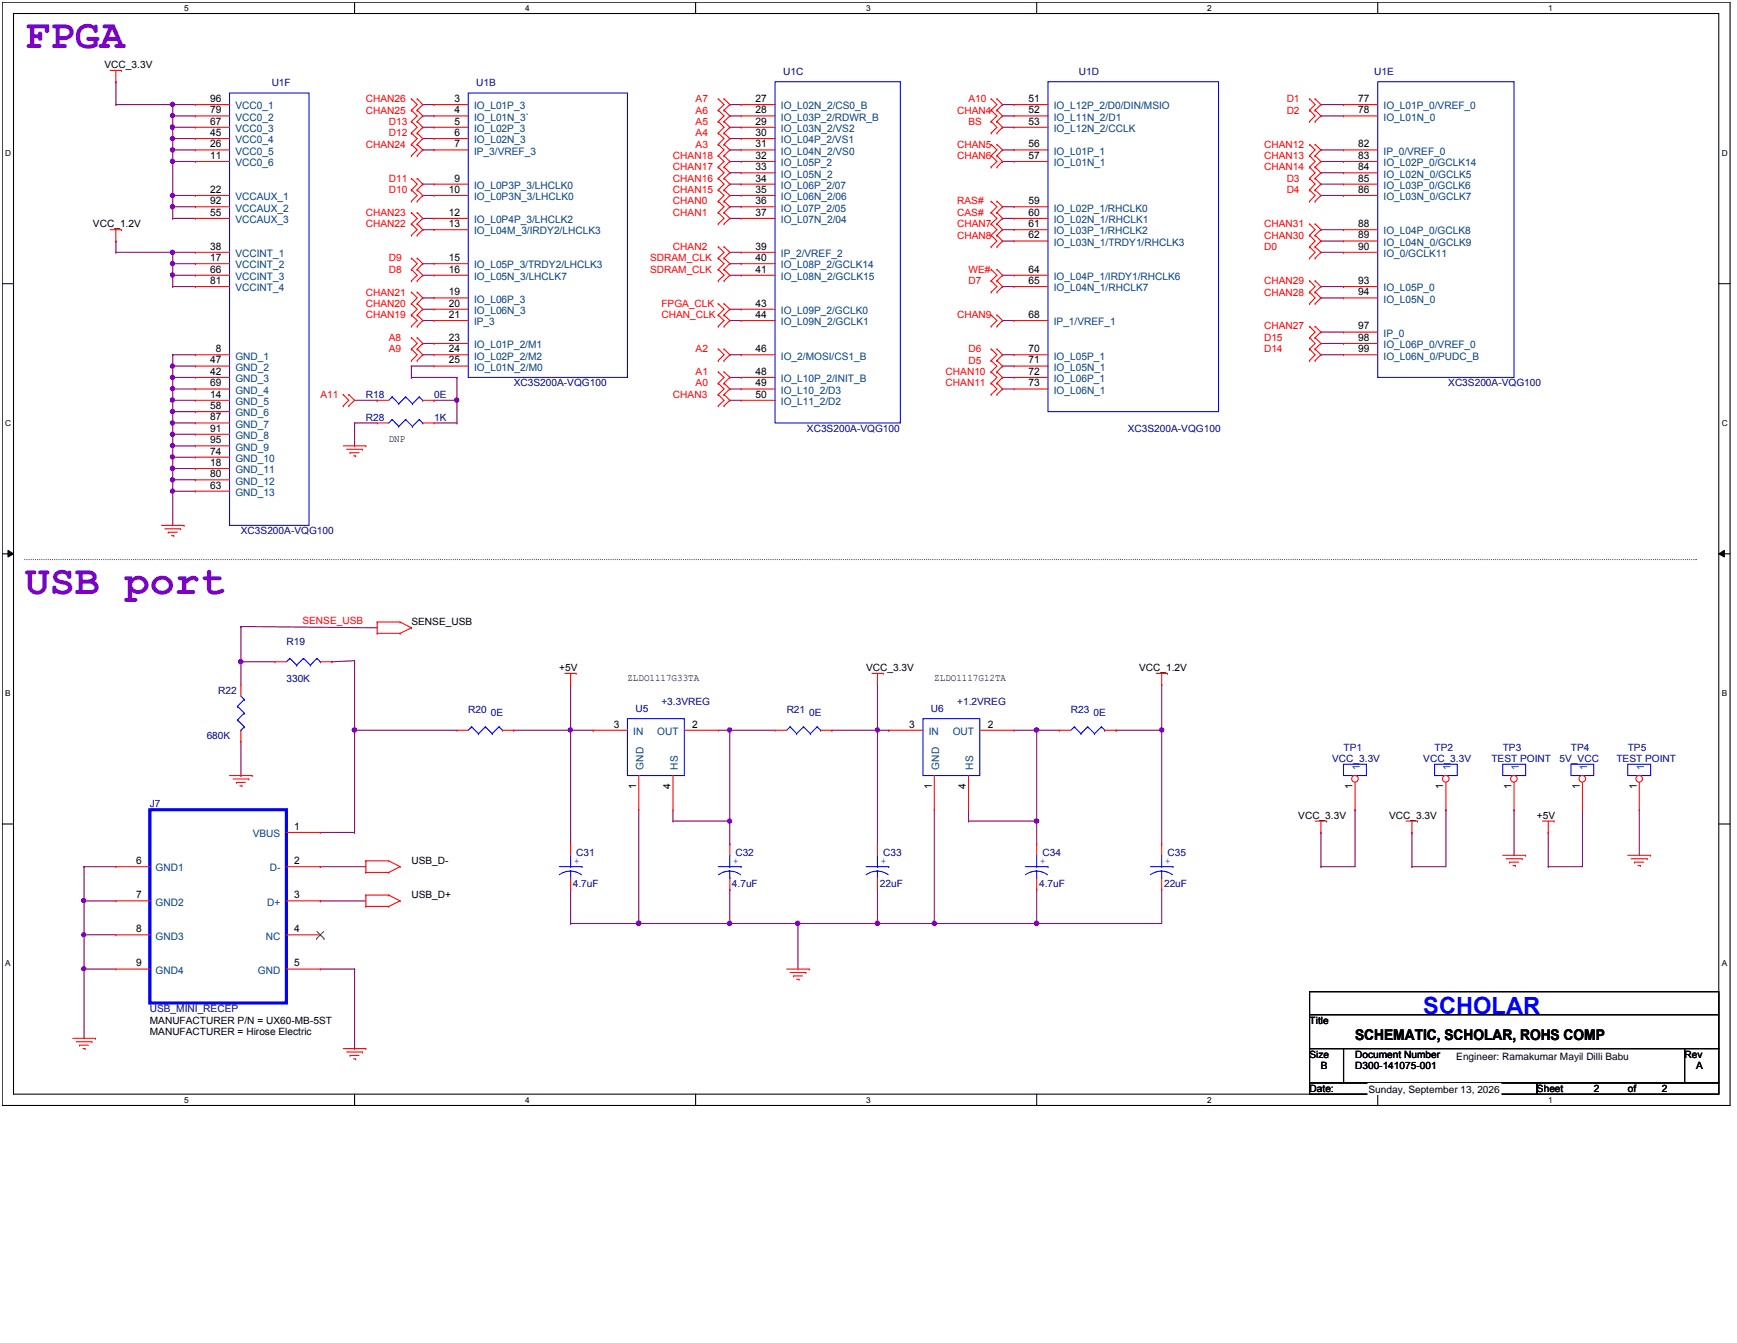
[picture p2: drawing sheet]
<svg xmlns="http://www.w3.org/2000/svg" width="279mm" height="216mm" viewBox="0 0 279 216" stroke-linecap="round" stroke-linejoin="round" font-family="sans-serif">
<defs><g id="words">
<g font-size="6.7" fill="#8000ff">
<text x="4" y="7.8">FPGA</text>
<text x="4" y="95.6">USB port</text>
</g>
<text font-size="3.8" fill="#00f" x="228.9" y="162.9">SCHOLAR</text>
<text font-size="2.4" x="218" y="167.1">SCHEMATIC, SCHOLAR, ROHS COMP</text>
<g font-size="1.7">
<text x="33.8" y="16.4">96</text>
<text x="73.1" y="16.4">3</text>
<text x="121.5" y="16.4">27</text>
<text x="165.4" y="16.4">51</text>
<text x="218.5" y="16.4">77</text>
<text x="33.8" y="18.2">79</text>
<text x="33.8" y="20">67</text>
<text x="33.8" y="21.9">45</text>
<text x="33.8" y="23.7">26</text>
<text x="73.1" y="18.2">4</text>
<text x="73.1" y="20">5</text>
<text x="73.1" y="21.9">6</text>
<text x="73.1" y="23.7">7</text>
<text x="121.5" y="18.2">28</text>
<text x="121.5" y="20">29</text>
<text x="121.5" y="21.9">30</text>
<text x="121.5" y="23.7">31</text>
<text x="165.4" y="18.2">52</text>
<text x="165.4" y="20">53</text>
<text x="165.4" y="23.7">56</text>
<text x="218.5" y="18.2">78</text>
<text x="218.5" y="23.7">82</text>
<text x="33.8" y="25.5">11</text>
<text x="73.1" y="29.2">9</text>
<text x="121.5" y="25.5">32</text>
<text x="121.5" y="27.4">33</text>
<text x="121.5" y="29.2">34</text>
<text x="165.4" y="25.5">57</text>
<text x="218.5" y="25.5">83</text>
<text x="218.5" y="27.4">84</text>
<text x="218.5" y="29.2">85</text>
<text x="33.8" y="31">22</text>
<text x="33.8" y="32.8">92</text>
<text x="33.8" y="34.7">55</text>
<text x="72.2" y="31">10</text>
<text x="72.2" y="34.7">12</text>
<text x="121.5" y="31">35</text>
<text x="121.5" y="32.8">36</text>
<text x="121.5" y="34.7">37</text>
<text x="165.4" y="32.8">59</text>
<text x="165.4" y="34.7">60</text>
<text x="218.5" y="31">86</text>
<text x="33.8" y="40.1">38</text>
<text x="33.8" y="42">17</text>
<text x="72.2" y="36.5">13</text>
<text x="72.2" y="42">15</text>
<text x="121.5" y="40.1">39</text>
<text x="121.5" y="42">40</text>
<text x="165.4" y="36.5">61</text>
<text x="165.4" y="38.3">62</text>
<text x="218.5" y="36.5">88</text>
<text x="218.5" y="38.3">89</text>
<text x="218.5" y="40.1">90</text>
<text x="33.8" y="43.8">66</text>
<text x="33.8" y="45.6">81</text>
<text x="72.2" y="43.8">16</text>
<text x="72.2" y="47.5">19</text>
<text x="121.5" y="43.8">41</text>
<text x="165.4" y="43.8">64</text>
<text x="165.4" y="45.6">65</text>
<text x="218.5" y="45.6">93</text>
<text x="218.5" y="47.5">94</text>
<text x="72.2" y="49.3">20</text>
<text x="72.2" y="51.1">21</text>
<text x="121.5" y="49.3">43</text>
<text x="121.5" y="51.1">44</text>
<text x="165.4" y="51.1">68</text>
<text x="218.5" y="53">97</text>
<text x="33.8" y="58.4">47</text>
<text x="34.7" y="56.6">8</text>
<text x="72.2" y="54.8">23</text>
<text x="72.2" y="56.6">24</text>
<text x="72.2" y="58.4">25</text>
<text x="121.5" y="56.6">46</text>
<text x="165.4" y="56.6">70</text>
<text x="165.4" y="58.4">71</text>
<text x="218.5" y="54.8">98</text>
<text x="218.5" y="56.6">99</text>
<text x="33.8" y="60.2">42</text>
<text x="33.8" y="62.1">69</text>
<text x="33.8" y="63.9">14</text>
<text x="33.8" y="65.8">58</text>
<text x="121.5" y="60.2">48</text>
<text x="121.5" y="62.1">49</text>
<text x="121.5" y="63.9">50</text>
<text x="165.4" y="60.2">72</text>
<text x="165.4" y="62.1">73</text>
<text x="33.8" y="67.6">87</text>
<text x="33.8" y="69.4">91</text>
<text x="33.8" y="71.3">95</text>
<text x="33.8" y="73.1">74</text>
<text x="33.8" y="74.9">18</text>
<text x="33.8" y="76.7">80</text>
<text x="33.8" y="78.5">63</text>
<text x="98.7" y="117">3</text>
<text x="111.3" y="117">2</text>
<text x="146.3" y="117">3</text>
<text x="158.9" y="117">2</text>
<text x="102.3" y="126.8" transform="rotate(-90 102.3 126.8)">1</text>
<text x="107.8" y="126.8" transform="rotate(-90 107.8 126.8)">4</text>
<text x="149.9" y="126.8" transform="rotate(-90 149.9 126.8)">1</text>
<text x="155.4" y="126.8" transform="rotate(-90 155.4 126.8)">4</text>
<text x="217.5" y="126.8" transform="rotate(-90 217.5 126.8)">1</text>
<text x="232.2" y="126.8" transform="rotate(-90 232.2 126.8)">1</text>
<text x="243.1" y="126.8" transform="rotate(-90 243.1 126.8)">1</text>
<text x="254.1" y="126.8" transform="rotate(-90 254.1 126.8)">1</text>
<text x="263.3" y="126.8" transform="rotate(-90 263.3 126.8)">1</text>
<text x="47.3" y="133.4">1</text>
<text x="21.9" y="138.9">6</text>
<text x="47.3" y="138.9">2</text>
<text x="21.9" y="144.4">7</text>
<text x="21.9" y="149.9">8</text>
<text x="47.3" y="144.4">3</text>
<text x="47.3" y="149.9">4</text>
<text x="21.9" y="155.4">9</text>
<text x="47.3" y="155.4">5</text>
</g>
<g font-size="1.7" fill="#004080">
<text x="37.9" y="17.6">VCC0_1</text>
<text x="76.3" y="17.6">IO_L01P_3</text>
<text x="125.6" y="17.6">IO_L02N_2/CS0_B</text>
<text x="169.5" y="17.6">IO_L12P_2/D0/DIN/MSIO</text>
<text x="222.5" y="17.6">IO_L01P_0/VREF_0</text>
<text x="37.9" y="19.4">VCC0_2</text>
<text x="37.9" y="21.2">VCC0_3</text>
<text x="37.9" y="23">VCC0_4</text>
<text x="76.3" y="19.4">IO_L01N_3`</text>
<text x="76.3" y="21.2">IO_L02P_3</text>
<text x="76.3" y="23">IO_L02N_3</text>
<text x="125.6" y="19.4">IO_L03P_2/RDWR_B</text>
<text x="125.6" y="21.2">IO_L03N_2/VS2</text>
<text x="125.6" y="23">IO_L04P_2/VS1</text>
<text x="169.5" y="19.4">IO_L11N_2/D1</text>
<text x="169.5" y="21.2">IO_L12N_2/CCLK</text>
<text x="222.5" y="19.4">IO_L01N_0</text>
<text x="37.9" y="24.9">VCC0_5</text>
<text x="37.9" y="26.7">VCC0_6</text>
<text x="76.3" y="24.9">IP_3/VREF_3</text>
<text x="125.6" y="24.9">IO_L04N_2/VS0</text>
<text x="125.6" y="26.7">IO_L05P_2</text>
<text x="125.6" y="28.5">IO_L05N_2</text>
<text x="169.5" y="24.9">IO_L01P_1</text>
<text x="169.5" y="26.7">IO_L01N_1</text>
<text x="222.5" y="24.9">IP_0/VREF_0</text>
<text x="222.5" y="26.7">IO_L02P_0/GCLK14</text>
<text x="222.5" y="28.5">IO_L02N_0/GCLK5</text>
<text x="37.9" y="32.2">VCCAUX_1</text>
<text x="37.9" y="34">VCCAUX_2</text>
<text x="37.9" y="35.9">VCCAUX_3</text>
<text x="76.3" y="30.4">IO_L0P3P_3/LHCLK0</text>
<text x="76.3" y="32.2">IO_L0P3N_3/LHCLK0</text>
<text x="76.3" y="35.9">IO_L0P4P_3/LHCLK2</text>
<text x="125.6" y="30.4">IO_L06P_2/07</text>
<text x="125.6" y="32.2">IO_L06N_2/06</text>
<text x="125.6" y="34">IO_L07P_2/05</text>
<text x="125.6" y="35.9">IO_L07N_2/04</text>
<text x="169.5" y="34">IO_L02P_1/RHCLK0</text>
<text x="169.5" y="35.9">IO_L02N_1/RHCLK1</text>
<text x="222.5" y="30.4">IO_L03P_0/GCLK6</text>
<text x="222.5" y="32.2">IO_L03N_0/GCLK7</text>
<text x="37.9" y="41.3">VCCINT_1</text>
<text x="76.3" y="37.7">IO_L04M_3/IRDY2/LHCLK3</text>
<text x="125.6" y="41.3">IP_2/VREF_2</text>
<text x="169.5" y="37.7">IO_L03P_1/RHCLK2</text>
<text x="169.5" y="39.5">IO_L03N_1/TRDY1/RHCLK3</text>
<text x="222.5" y="37.7">IO_L04P_0/GCLK8</text>
<text x="222.5" y="39.5">IO_L04N_0/GCLK9</text>
<text x="222.5" y="41.3">IO_0/GCLK11</text>
<text x="37.9" y="43.1">VCCINT_2</text>
<text x="37.9" y="45">VCCINT_3</text>
<text x="37.9" y="46.8">VCCINT_4</text>
<text x="76.3" y="43.1">IO_L05P_3/TRDY2/LHCLK3</text>
<text x="76.3" y="45">IO_L05N_3/LHCLK7</text>
<text x="125.6" y="43.1">IO_L08P_2/GCLK14</text>
<text x="125.6" y="45">IO_L08N_2/GCLK15</text>
<text x="169.5" y="45">IO_L04P_1/IRDY1/RHCLK6</text>
<text x="169.5" y="46.8">IO_L04N_1/RHCLK7</text>
<text x="222.5" y="46.8">IO_L05P_0</text>
<text x="76.3" y="48.7">IO_L06P_3</text>
<text x="76.3" y="50.5">IO_L06N_3</text>
<text x="76.3" y="52.3">IP_3</text>
<text x="125.6" y="50.5">IO_L09P_2/GCLK0</text>
<text x="125.6" y="52.3">IO_L09N_2/GCLK1</text>
<text x="169.5" y="52.3">IP_1/VREF_1</text>
<text x="222.5" y="48.7">IO_L05N_0</text>
<text x="37.9" y="57.8">GND_1</text>
<text x="37.9" y="59.6">GND_2</text>
<text x="76.3" y="56">IO_L01P_2/M1</text>
<text x="76.3" y="57.8">IO_L02P_2/M2</text>
<text x="76.3" y="59.6">IO_L01N_2/M0</text>
<text x="125.6" y="57.8">IO_2/MOSI/CS1_B</text>
<text x="169.5" y="57.8">IO_L05P_1</text>
<text x="169.5" y="59.6">IO_L05N_1</text>
<text x="222.5" y="54.2">IP_0</text>
<text x="222.5" y="56">IO_L06P_0/VREF_0</text>
<text x="222.5" y="57.8">IO_L06N_0/PUDC_B</text>
<text x="37.9" y="61.4">GND_3</text>
<text x="37.9" y="63.3">GND_4</text>
<text x="37.9" y="65.1">GND_5</text>
<text x="125.6" y="61.4">IO_L10P_2/INIT_B</text>
<text x="125.6" y="63.3">IO_L10_2/D3</text>
<text x="125.6" y="65.1">IO_L11_2/D2</text>
<text x="169.5" y="61.4">IO_L06P_1</text>
<text x="169.5" y="63.3">IO_L06N_1</text>
<text x="37.9" y="66.9">GND_6</text>
<text x="37.9" y="68.8">GND_7</text>
<text x="37.9" y="70.6">GND_8</text>
<text x="37.9" y="72.4">GND_9</text>
<text x="37.9" y="74.3">GND_10</text>
<text x="37.9" y="76.1">GND_11</text>
<text x="37.9" y="77.9">GND_12</text>
<text x="37.9" y="79.7">GND_13</text>
<text x="101.9" y="118.2">IN</text>
<text x="105.7" y="118.2">OUT</text>
<text x="149.4" y="118.2">IN</text>
<text x="153.2" y="118.2">OUT</text>
<text x="103.5" y="123.7" transform="rotate(-90 103.5 123.7)">GND</text>
<text x="109" y="123.7" transform="rotate(-90 109 123.7)">HS</text>
<text x="151" y="123.7" transform="rotate(-90 151 123.7)">GND</text>
<text x="156.6" y="123.7" transform="rotate(-90 156.6 123.7)">HS</text>
<text x="218.7" y="123.7" transform="rotate(-90 218.7 123.7)">1</text>
<text x="233.3" y="123.7" transform="rotate(-90 233.3 123.7)">1</text>
<text x="244.3" y="123.7" transform="rotate(-90 244.3 123.7)">1</text>
<text x="255.3" y="123.7" transform="rotate(-90 255.3 123.7)">1</text>
<text x="264.4" y="123.7" transform="rotate(-90 264.4 123.7)">1</text>
<text x="40.7" y="134.6">VBUS</text>
<text x="25" y="140.1">GND1</text>
<text x="43.4" y="140.1">D-</text>
<text x="25" y="145.6">GND2</text>
<text x="43" y="145.6">D+</text>
<text x="25" y="151">GND3</text>
<text x="42.8" y="151">NC</text>
<text x="25" y="156.6">GND4</text>
<text x="41.5" y="156.6">GND</text>
</g>
<g font-size="1.6">
<text x="16.8" y="10.9">VCC_3.3V</text>
<text x="15" y="36.5">VCC_1.2V</text>
<text x="62.5" y="71.1">DNP</text>
<text x="66.2" y="100.5">SENSE_USB</text>
<text x="90" y="107.8">+5V</text>
<text x="139.3" y="107.8">VCC_3.3V</text>
<text x="183.2" y="107.8">VCC_1.2V</text>
<text x="100.9" y="109.5">ZLDO1117G33TA</text>
<text x="150.3" y="109.5">ZLDO1117G12TA</text>
<text x="208.8" y="131.6">VCC_3.3V</text>
<text x="223.4" y="131.6">VCC_3.3V</text>
<text x="247.2" y="131.6">+5V</text>
<text x="66.2" y="138.9">USB_D-</text>
<text x="66.2" y="144.4">USB_D+</text>
<text x="24.1" y="164.6">MANUFACTURER P/N = UX60-MB-5ST</text>
<text x="24.1" y="166.4">MANUFACTURER = Hirose Electric</text>
<text x="210.6" y="164.6">Title</text>
<text x="210.6" y="170">Size</text>
<text x="212.5" y="171.8">B</text>
<text x="218" y="170">Document Number</text>
<text x="218" y="171.8">D300-141075-001</text>
<text x="234.2" y="170.4">Engineer: Ramakumar Mayil Dilli Babu</text>
<text x="271" y="170">Rev</text>
<text x="272.8" y="171.8">A</text>
<text x="210.6" y="175.5">Date:</text>
<text x="220.1" y="175.8">Sunday, September 13, 2026</text>
<text x="247.2" y="175.5">Sheet</text>
<text x="256.4" y="175.5">2</text>
<text x="261.8" y="175.5">of</text>
<text x="267.3" y="175.5">2</text>
</g>
<g font-size="1.6" fill="#000080">
<text x="43.7" y="13.9">U1F</text>
<text x="76.6" y="13.9">U1B</text>
<text x="126" y="12">U1C</text>
<text x="173.5" y="12">U1D</text>
<text x="221.1" y="12">U1E</text>
<text x="58.9" y="64">R18</text>
<text x="69.8" y="64">0E</text>
<text x="82.6" y="62.1">XC3S200A-VQG100</text>
<text x="233" y="62.1">XC3S200A-VQG100</text>
<text x="58.9" y="67.6">R28</text>
<text x="69.8" y="67.6">1K</text>
<text x="129.8" y="69.4">XC3S200A-VQG100</text>
<text x="181.4" y="69.4">XC3S200A-VQG100</text>
<text x="38.7" y="85.9">XC3S200A-VQG100</text>
<text x="46.1" y="103.6">R19</text>
<text x="35.1" y="111.5">R22</text>
<text x="46.1" y="109.7">330K</text>
<text x="106.4" y="113.3">+3.3VREG</text>
<text x="154" y="113.3">+1.2VREG</text>
<text x="33.2" y="118.8">680K</text>
<text x="75.3" y="114.6">R20</text>
<text x="79" y="115.2">0E</text>
<text x="102.2" y="114.4">U5</text>
<text x="126.5" y="114.6">R21</text>
<text x="130.2" y="115.2">0E</text>
<text x="149.7" y="114.4">U6</text>
<text x="172.3" y="114.6">R23</text>
<text x="175.9" y="115.2">0E</text>
<text x="214.3" y="122.5">VCC_3.3V</text>
<text x="216.1" y="120.7">TP1</text>
<text x="228.9" y="122.5">VCC_3.3V</text>
<text x="230.8" y="120.7">TP2</text>
<text x="239.9" y="122.5">TEST POINT</text>
<text x="241.7" y="120.7">TP3</text>
<text x="250.9" y="122.5">5V_VCC</text>
<text x="252.7" y="120.7">TP4</text>
<text x="260" y="122.5">TEST POINT</text>
<text x="261.8" y="120.7">TP5</text>
<text x="24.1" y="129.8">J7</text>
<text x="92.7" y="137.7">C31</text>
<text x="118.3" y="137.7">C32</text>
<text x="142.1" y="137.7">C33</text>
<text x="167.7" y="137.7">C34</text>
<text x="187.8" y="137.7">C35</text>
<text x="92.1" y="142.6">4.7uF</text>
<text x="117.7" y="142.6">4.7uF</text>
<text x="141.5" y="142.6">22uF</text>
<text x="167.1" y="142.6">4.7uF</text>
<text x="187.2" y="142.6">22uF</text>
<text x="24.1" y="162.7">USB_MINI_RECEP</text>
</g>
<g font-size="1.6" fill="#f00">
<text x="58.9" y="16.4">CHAN26</text>
<text x="111.9" y="16.4">A7</text>
<text x="155.8" y="16.4">A10</text>
<text x="207" y="16.4">D1</text>
<text x="58.9" y="18.3">CHAN25</text>
<text x="58.9" y="23.7">CHAN24</text>
<text x="62.5" y="20.1">D13</text>
<text x="62.5" y="21.9">D12</text>
<text x="111.9" y="18.3">A6</text>
<text x="111.9" y="20.1">A5</text>
<text x="111.9" y="21.9">A4</text>
<text x="111.9" y="23.7">A3</text>
<text x="154" y="18.3">CHAN4</text>
<text x="154" y="23.7">CHAN5</text>
<text x="155.8" y="20.1">BS</text>
<text x="203.3" y="23.7">CHAN12</text>
<text x="207" y="18.3">D2</text>
<text x="62.5" y="29.2">D11</text>
<text x="108.3" y="25.5">CHAN18</text>
<text x="108.3" y="29.2">CHAN16</text>
<text x="108.3" y="27.4">CHAN17</text>
<text x="154" y="25.5">CHAN6</text>
<text x="203.3" y="25.5">CHAN13</text>
<text x="203.3" y="27.4">CHAN14</text>
<text x="207" y="29.2">D3</text>
<text x="58.9" y="34.7">CHAN23</text>
<text x="62.5" y="31">D10</text>
<text x="108.3" y="31">CHAN15</text>
<text x="108.3" y="32.9">CHAN0</text>
<text x="108.3" y="34.7">CHAN1</text>
<text x="154" y="32.9">RAS#</text>
<text x="154" y="34.7">CAS#</text>
<text x="207" y="31">D4</text>
<text x="58.9" y="36.5">CHAN22</text>
<text x="108.3" y="40.2">CHAN2</text>
<text x="154" y="36.5">CHAN7</text>
<text x="154" y="38.4">CHAN8</text>
<text x="203.3" y="38.4">CHAN30</text>
<text x="203.3" y="36.5">CHAN31</text>
<text x="203.3" y="40.2">D0</text>
<text x="58.9" y="47.5">CHAN21</text>
<text x="62.5" y="42">D9</text>
<text x="62.5" y="43.8">D8</text>
<text x="104.6" y="43.8">SDRAM_CLK</text>
<text x="104.6" y="42">SDRAM_CLK</text>
<text x="155.8" y="43.8">WE#</text>
<text x="155.8" y="45.7">D7</text>
<text x="203.3" y="45.7">CHAN29</text>
<text x="203.3" y="47.5">CHAN28</text>
<text x="58.9" y="49.3">CHAN20</text>
<text x="58.9" y="51.1">CHAN19</text>
<text x="106.4" y="49.3">FPGA_CLK</text>
<text x="106.4" y="51.1">CHAN_CLK</text>
<text x="154" y="51.1">CHAN9</text>
<text x="203.3" y="53">CHAN27</text>
<text x="62.5" y="54.8">A8</text>
<text x="62.5" y="56.7">A9</text>
<text x="111.9" y="56.7">A2</text>
<text x="155.8" y="56.7">D6</text>
<text x="155.8" y="58.5">D5</text>
<text x="203.3" y="54.8">D15</text>
<text x="203.3" y="56.7">D14</text>
<text x="51.5" y="64">A11</text>
<text x="108.3" y="64">CHAN3</text>
<text x="111.9" y="60.3">A1</text>
<text x="111.9" y="62.1">A0</text>
<text x="152.1" y="60.3">CHAN10</text>
<text x="152.1" y="62.1">CHAN11</text>
<text x="48.7" y="100.3">SENSE_USB</text>
</g>
<g font-size="1.6" fill="#00f">
<text x="92.3" y="138.9">+</text>
<text x="117.9" y="138.9">+</text>
<text x="141.7" y="138.9">+</text>
<text x="167.3" y="138.9">+</text>
<text x="187.4" y="138.9">+</text>
</g>
<g font-size="1.3">
<text x="29.6" y="1.7">5</text>
<text x="84.5" y="1.7">4</text>
<text x="139.3" y="1.7">3</text>
<text x="194.2" y="1.7">2</text>
<text x="249" y="1.7">1</text>
<text x=".8" y="25.1">D</text>
<text x="276.9" y="25.1">D</text>
<text x=".8" y="68.5">C</text>
<text x="276.9" y="68.5">C</text>
<text x=".8" y="111.9">B</text>
<text x="276.9" y="111.9">B</text>
<text x=".8" y="155.4">A</text>
<text x="276.9" y="155.4">A</text>
<text x="29.6" y="177.3">5</text>
<text x="84.5" y="177.3">4</text>
<text x="139.3" y="177.3">3</text>
<text x="194.2" y="177.3">2</text>
<text x="249" y="177.3">1</text>
</g>
</g></defs>
<path d="M.4 .4h277.9v177.3h-277.9zM2.2 2.2h274.3v173.7h-274.3z" fill="none" stroke="#000" stroke-width=".17"/>
<g fill="#fff">
<path d="M29.6 .6h.7v1.4h-.7z"/>
<path d="M29.6 176.1h.7v1.5h-.7z"/>
</g>
<path d="M57 .4v1.8M57 175.9v1.8" fill="none" stroke="#000" stroke-width=".17"/>
<g fill="#fff">
<path d="M84.5 .6h.7v1.4h-.7z"/>
<path d="M84.5 176.1h.7v1.5h-.7z"/>
</g>
<path d="M111.9 .4v1.8M111.9 175.9v1.8" fill="none" stroke="#000" stroke-width=".17"/>
<g fill="#fff">
<path d="M139.3 .6h.7v1.4h-.7z"/>
<path d="M139.3 176.1h.7v1.5h-.7z"/>
</g>
<path d="M166.8 .4v1.8M166.8 175.9v1.8" fill="none" stroke="#000" stroke-width=".17"/>
<g fill="#fff">
<path d="M194.2 .6h.7v1.4h-.7z"/>
<path d="M194.2 176.1h.7v1.5h-.7z"/>
</g>
<path d="M221.6 .4v1.8M221.6 175.9v1.8" fill="none" stroke="#000" stroke-width=".17"/>
<g fill="#fff">
<path d="M249 .6h.8v1.4h-.8z"/>
<path d="M249 176.1h.8v1.5h-.8z"/>
<path d="M.8 23.9h.9v1.5h-.9z"/>
<path d="M276.9 23.9h1v1.5h-1z"/>
<path d="M.8 67.3h.9v1.5h-.9z"/>
<path d="M276.9 67.3h1v1.5h-1z"/>
</g>
<path d="M.4 45.6h1.8M276.5 45.6h1.8" fill="none" stroke="#000" stroke-width=".17"/>
<g fill="#fff">
<path d="M.8 110.7h.9v1.5h-.9z"/>
<path d="M276.9 110.7h.9v1.5h-.9z"/>
</g>
<path d="M.4 89h1.8M276.5 89h1.8" fill="none" stroke="#000" stroke-width=".17"/>
<path d="M1.3 88.5l.9 .5-.9 .5zM276.5 89l.9-.5v1z" fill="#000"/>
<path d="M1.3 88.5l.9 .5-.9 .5zM276.5 89l.9-.5v1z" fill="none" stroke="#000" stroke-width=".16"/>
<g fill="#fff">
<path d="M.8 154.2h.9v1.5h-.9z"/>
<path d="M276.9 154.2h.9v1.5h-.9z"/>
</g>
<path d="M.4 132.5h1.8M276.5 132.5h1.8" fill="none" stroke="#000" stroke-width=".17"/>
<path d="M4 90h268.8M272.8 90h.1" fill="none" stroke="#000" stroke-width=".17" stroke-dasharray="0 .3"/>
<path d="M27.8 57h.1M27.8 58.9h.1M27.8 57h3.6M27.8 58.9h3.6M27.8 79h.1M27.8 79v5.5" fill="none" stroke="#800040" stroke-width=".17"/>
<circle cx="27.7" cy="58.8" r=".34" fill="#f0f"/>
<circle cx="27.7" cy="58.8" r=".34" fill="none" stroke="#f0f" stroke-width=".17"/>
<g fill="none" stroke="#800040" stroke-width=".17">
<path d="M27.8 60.7h.1M27.8 62.5h.1M27.8 64.4h.1M27.8 66.2h.1M27.8 68h.1M27.8 69.8h.1M27.8 71.7h.1M27.8 73.5h.1M27.8 75.3h.1M27.8 77.1h.1M27.8 60.7h3.6M27.8 62.5h3.6"/>
<path d="M27.8 64.4h3.6M27.8 66.2h3.6M27.8 68h3.6M27.8 69.8h3.6M27.8 71.7h3.6M27.8 73.5h3.6M27.8 75.3h3.6M27.8 77.1h3.6"/>
</g>
<circle cx="27.7" cy="77.1" r=".34" fill="#f0f"/>
<circle cx="27.7" cy="77.1" r=".34" fill="none" stroke="#f0f" stroke-width=".17"/>
<path d="M27.8 16.8h.1M27.8 16.8h3.6M27.8 79h.1M27.8 79h3.6" fill="none" stroke="#800040" stroke-width=".17"/>
<circle cx="27.7" cy="16.8" r=".34" fill="#f0f"/>
<circle cx="27.7" cy="16.8" r=".34" fill="none" stroke="#f0f" stroke-width=".17"/>
<path d="M27.8 20.5h.1M27.8 22.3h.1M27.8 26h.1M27.8 20.5h3.6M27.8 22.3h3.6M27.8 26h3.6" fill="none" stroke="#800040" stroke-width=".17"/>
<circle cx="27.7" cy="25.9" r=".34" fill="#f0f"/>
<circle cx="27.7" cy="25.9" r=".34" fill="none" stroke="#f0f" stroke-width=".17"/>
<path d="M27.8 18.6h.1M27.8 18.6h3.6M27.8 24.1h.1M27.8 24.1h3.6M27.8 77.1h.1M27.8 77.1v1.9" fill="none" stroke="#800040" stroke-width=".17"/>
<circle cx="27.7" cy="79" r=".34" fill="#f0f"/>
<circle cx="27.7" cy="79" r=".34" fill="none" stroke="#f0f" stroke-width=".17"/>
<path d="M27.8 71.7h.1M27.8 71.7v1.8" fill="none" stroke="#800040" stroke-width=".17"/>
<circle cx="27.7" cy="71.6" r=".34" fill="#f0f"/>
<circle cx="27.7" cy="71.6" r=".34" fill="none" stroke="#f0f" stroke-width=".17"/>
<path d="M18.6 13.1h.1M18.6 13.1v3.7M27.8 16.8h.1M27.8 18.6h.1M27.8 16.8v3.7" fill="none" stroke="#800040" stroke-width=".17"/>
<circle cx="27.7" cy="18.6" r=".34" fill="#f0f"/>
<circle cx="27.7" cy="18.6" r=".34" fill="none" stroke="#f0f" stroke-width=".17"/>
<path d="M27.8 20.5h.1M27.8 20.5v1.8" fill="none" stroke="#800040" stroke-width=".17"/>
<circle cx="27.7" cy="20.4" r=".35" fill="#f0f"/>
<circle cx="27.7" cy="20.4" r=".35" fill="none" stroke="#f0f" stroke-width=".17"/>
<path d="M27.8 22.3h.1M27.8 22.3v1.8" fill="none" stroke="#800040" stroke-width=".17"/>
<circle cx="27.7" cy="22.3" r=".34" fill="#f0f"/>
<circle cx="27.7" cy="22.3" r=".34" fill="none" stroke="#f0f" stroke-width=".17"/>
<path d="M27.8 24.1h.1M27.8 24.1v1.9" fill="none" stroke="#800040" stroke-width=".17"/>
<circle cx="27.7" cy="24.1" r=".34" fill="#f0f"/>
<circle cx="27.7" cy="24.1" r=".34" fill="none" stroke="#f0f" stroke-width=".17"/>
<path d="M27.8 58.9h.1M27.8 57h.1M27.8 57v5.5M27.8 60.7h.1" fill="none" stroke="#800040" stroke-width=".17"/>
<circle cx="27.7" cy="60.7" r=".34" fill="#f0f"/>
<circle cx="27.7" cy="60.7" r=".34" fill="none" stroke="#f0f" stroke-width=".17"/>
<path d="M27.8 62.5h.1M27.8 62.5v1.9" fill="none" stroke="#800040" stroke-width=".17"/>
<circle cx="27.7" cy="62.5" r=".34" fill="#f0f"/>
<circle cx="27.7" cy="62.5" r=".34" fill="none" stroke="#f0f" stroke-width=".17"/>
<path d="M27.8 64.4h.1M27.8 64.4v1.8" fill="none" stroke="#800040" stroke-width=".17"/>
<circle cx="27.7" cy="64.3" r=".34" fill="#f0f"/>
<circle cx="27.7" cy="64.3" r=".34" fill="none" stroke="#f0f" stroke-width=".17"/>
<path d="M27.8 66.2h.1M27.8 66.2v1.8" fill="none" stroke="#800040" stroke-width=".17"/>
<circle cx="27.7" cy="66.1" r=".35" fill="#f0f"/>
<circle cx="27.7" cy="66.1" r=".35" fill="none" stroke="#f0f" stroke-width=".17"/>
<path d="M27.8 68h.1M27.8 68v1.8" fill="none" stroke="#800040" stroke-width=".17"/>
<circle cx="27.7" cy="68" r=".34" fill="#f0f"/>
<circle cx="27.7" cy="68" r=".34" fill="none" stroke="#f0f" stroke-width=".17"/>
<path d="M27.8 69.8h.1M27.8 69.8v1.9" fill="none" stroke="#800040" stroke-width=".17"/>
<circle cx="27.7" cy="69.8" r=".34" fill="#f0f"/>
<circle cx="27.7" cy="69.8" r=".34" fill="none" stroke="#f0f" stroke-width=".17"/>
<path d="M27.8 73.5h.1M27.8 73.5v1.8" fill="none" stroke="#800040" stroke-width=".17"/>
<circle cx="27.7" cy="73.5" r=".34" fill="#f0f"/>
<circle cx="27.7" cy="73.5" r=".34" fill="none" stroke="#f0f" stroke-width=".17"/>
<path d="M27.8 75.3h.1M27.8 75.3v1.8" fill="none" stroke="#800040" stroke-width=".17"/>
<circle cx="27.7" cy="75.3" r=".35" fill="#f0f"/>
<circle cx="27.7" cy="75.3" r=".35" fill="none" stroke="#f0f" stroke-width=".17"/>
<path d="M27.8 35.1h.1M27.8 33.2h.1M27.8 31.4h.1M27.8 26h.1M27.8 35.1h3.6M27.8 26v5.4M27.8 33.2v1.9M27.8 31.4h3.6M27.8 33.2h3.6" fill="none" stroke="#800040" stroke-width=".17"/>
<circle cx="27.7" cy="33.2" r=".34" fill="#f0f"/>
<circle cx="27.7" cy="33.2" r=".34" fill="none" stroke="#f0f" stroke-width=".17"/>
<path d="M27.8 42.4h.1M27.8 42.4h3.6M27.8 42.4v1.8" fill="none" stroke="#800040" stroke-width=".17"/>
<circle cx="27.7" cy="42.4" r=".34" fill="#f0f"/>
<circle cx="27.7" cy="42.4" r=".34" fill="none" stroke="#f0f" stroke-width=".17"/>
<path d="M27.8 44.2h.1M27.8 44.2h3.6M27.8 44.2v1.9" fill="none" stroke="#800040" stroke-width=".17"/>
<circle cx="27.7" cy="44.2" r=".34" fill="#f0f"/>
<circle cx="27.7" cy="44.2" r=".34" fill="none" stroke="#f0f" stroke-width=".17"/>
<path d="M27.8 46.1h.1M27.8 40.6h.1M27.8 46.1h3.6M27.8 40.6v1.8" fill="none" stroke="#800040" stroke-width=".17"/>
<circle cx="27.7" cy="40.6" r=".34" fill="#f0f"/>
<circle cx="27.7" cy="40.6" r=".34" fill="none" stroke="#f0f" stroke-width=".17"/>
<g fill="none" stroke="#800040" stroke-width=".17">
<path d="M68 18.6h.1M68 16.8h.1M68 18.6h1.8M68 16.8h1.8M161.2 16.8h.1M161.2 18.6h.1M161.2 18.6h1.9M161.2 16.8h1.9M18.6 38.7h.1M18.6 38.7v1.9M27.8 31.4h.1M27.8 31.4v1.8"/>
<path d="M68 36.9h.1M68 35.1h.1M68 31.4h.1M68 29.6h.1M68 24.1h.1M68 22.3h.1M68 20.5h.1M68 36.9h1.8M68 35.1h1.8M68 31.4h1.8M68 29.6h1.8M68 24.1h1.8"/>
<path d="M68 22.3h1.8M68 20.5h1.8M161.2 38.7h.1M161.2 36.9h.1M161.2 35.1h.1M161.2 33.2h.1M161.2 20.5h.1M161.2 24.1h.1M161.2 26h.1M161.2 36.9h1.9M161.2 35.1h1.9M161.2 24.1h1.9"/>
<path d="M161.2 20.5h1.9M161.2 38.7h1.9M161.2 33.2h1.9M161.2 26h1.9M27.8 40.6h.1M27.8 40.6h3.6M68 57h.1M68 55.2h.1M68 51.5h.1M68 49.7h.1M68 47.9h.1M68 44.2h.1"/>
<path d="M68 42.4h.1M68 57h1.8M68 55.2h1.8M68 51.5h1.8M68 49.7h1.8M68 47.9h1.8M68 44.2h1.8M68 42.4h1.8M161.2 57h.1M161.2 58.9h.1M161.2 51.5h.1M161.2 46.1h.1"/>
<path d="M161.2 44.2h.1M161.2 57h1.9M161.2 51.5h1.9M161.2 44.2h1.9M161.2 58.9h1.9M161.2 46.1h1.9M161.2 60.7h.1M161.2 62.5h.1M161.2 60.7h1.9M161.2 62.5h1.9"/>
</g>
<circle cx="27.7" cy="31.4" r=".34" fill="#f0f"/>
<circle cx="27.7" cy="31.4" r=".34" fill="none" stroke="#f0f" stroke-width=".17"/>
<g fill="none" stroke="#800040" stroke-width=".17">
<path d="M18.6 16.8h.1M18.6 16.8h9.2M117.4 18.6h.1M117.4 16.8h.1M117.4 18.6h1.8M117.4 16.8h1.8M212.5 16.8h.1M212.5 18.6h.1M212.5 18.6h3.6M212.5 16.8h3.6M117.4 35.1h.1M117.4 33.2h.1"/>
<path d="M117.4 31.4h.1M117.4 29.6h.1M117.4 27.8h.1M117.4 26h.1M117.4 24.1h.1M117.4 22.3h.1M117.4 20.5h.1M117.4 35.1h1.8M117.4 33.2h1.8M117.4 31.4h1.8M117.4 29.6h1.8M117.4 27.8h1.8"/>
<path d="M117.4 26h1.8M117.4 24.1h1.8M117.4 22.3h1.8M117.4 20.5h1.8M212.5 29.6h.1M212.5 27.8h.1M212.5 31.4h.1M212.5 26h.1M212.5 24.1h.1M212.5 38.7h.1M212.5 36.9h.1M212.5 31.4h3.6"/>
<path d="M212.5 29.6h3.6M212.5 27.8h3.6M212.5 26h3.6M212.5 24.1h3.6M212.5 38.7h3.6M212.5 36.9h3.6M18.6 40.6h.1M18.6 40.6h9.2M117.4 57h.1M117.4 51.5h.1M117.4 49.7h.1M117.4 40.6h.1"/>
<path d="M117.4 44.2h.1M117.4 42.4h.1M117.4 57h1.8M117.4 51.5h1.8M117.4 49.7h1.8M117.4 40.6h1.8M117.4 44.2h1.8M117.4 42.4h1.8M212.5 40.6h.1M212.5 47.9h.1M212.5 46.1h.1M212.5 57h.1"/>
<path d="M212.5 55.2h.1M212.5 53.4h.1M212.5 57h3.6M212.5 40.6h3.6M212.5 47.9h3.6M212.5 46.1h3.6M212.5 55.2h3.6M212.5 53.4h3.6M117.4 64.4h.1M117.4 62.5h.1M117.4 60.7h.1M117.4 64.4h1.8"/>
<path d="M117.4 62.5h1.8M117.4 60.7h1.8M38.7 106.4h.1M38.7 106.4v3.7M38.7 106.4h5.5"/>
</g>
<circle cx="38.7" cy="106.4" r=".36" fill="#f0f"/>
<circle cx="38.7" cy="106.4" r=".36" fill="none" stroke="#f0f" stroke-width=".17"/>
<g fill="none" stroke="#800040" stroke-width=".17">
<path d="M38.7 100.7h.1M38.7 100.7l22 .2M38.7 119.2v5.5M53.4 106.4h.1M57 106.2h.1M57 106.2l-3.6 .2M57 106.2v11.2M91.8 117.4h.1M91.8 117.4v18.3M38.7 124.7h.1M51.5 139.3h.1M51.5 139.3h7.4"/>
<path d="M51.5 144.8h.1M51.5 155.8h5.5M51.5 144.8h7.4M57 155.8h.1M57 155.8v12.8M57 168.6h.1"/>
</g>
<circle cx="91.7" cy="117.3" r=".34" fill="#f0f"/>
<circle cx="91.7" cy="117.3" r=".34" fill="none" stroke="#f0f" stroke-width=".17"/>
<path d="M91.8 117.4h3.6M95.4 117.4h.1M115.5 117.4h1.9M117.4 117.4h.1M117.4 117.4v14.6M117.4 132h.1" fill="none" stroke="#800040" stroke-width=".17"/>
<circle cx="117.3" cy="117.3" r=".34" fill="#f0f"/>
<circle cx="117.3" cy="117.3" r=".34" fill="none" stroke="#f0f" stroke-width=".17"/>
<circle cx="117.3" cy="132" r=".34" fill="#f0f"/>
<circle cx="117.3" cy="132" r=".34" fill="none" stroke="#f0f" stroke-width=".17"/>
<path d="M163.1 117.4h3.7M166.8 117.4h.1" fill="none" stroke="#800040" stroke-width=".17"/>
<circle cx="166.7" cy="117.3" r=".36" fill="#f0f"/>
<circle cx="166.7" cy="117.3" r=".36" fill="none" stroke="#f0f" stroke-width=".17"/>
<path d="M141.1 117.4h.1M141.1 117.4v18.3" fill="none" stroke="#800040" stroke-width=".17"/>
<circle cx="141.1" cy="117.3" r=".34" fill="#f0f"/>
<circle cx="141.1" cy="117.3" r=".34" fill="none" stroke="#f0f" stroke-width=".17"/>
<path d="M141.1 117.4h1.9M143 117.4h.1M166.8 132h.1M166.8 132v3.7" fill="none" stroke="#800040" stroke-width=".17"/>
<circle cx="166.7" cy="132" r=".36" fill="#f0f"/>
<circle cx="166.7" cy="132" r=".36" fill="none" stroke="#f0f" stroke-width=".17"/>
<path d="M186.9 117.4h.1M186.9 117.4v18.3" fill="none" stroke="#800040" stroke-width=".17"/>
<circle cx="186.9" cy="117.3" r=".34" fill="#f0f"/>
<circle cx="186.9" cy="117.3" r=".34" fill="none" stroke="#f0f" stroke-width=".17"/>
<path d="M102.7 130.2v18.3M91.8 143h.1M91.8 148.5h.1M91.8 143v5.5M91.8 148.5h10.9M102.7 148.5h.1M117.4 143h.1M117.4 143v5.5" fill="none" stroke="#800040" stroke-width=".17"/>
<circle cx="102.7" cy="148.4" r=".37" fill="#f0f"/>
<circle cx="102.7" cy="148.4" r=".37" fill="none" stroke="#f0f" stroke-width=".17"/>
<path d="M108.3 132h.1M108.3 130.2v1.8M108.3 132h9.1M117.4 132h.1M117.4 135.7h.1M117.4 132v3.7M141.1 143h.1M141.1 143v5.5M150.3 148.5h.1M150.3 148.5h16.5" fill="none" stroke="#800040" stroke-width=".17"/>
<circle cx="166.7" cy="148.4" r=".37" fill="#f0f"/>
<circle cx="166.7" cy="148.4" r=".37" fill="none" stroke="#f0f" stroke-width=".17"/>
<circle cx="150.3" cy="148.4" r=".35" fill="#f0f"/>
<circle cx="150.3" cy="148.4" r=".35" fill="none" stroke="#f0f" stroke-width=".17"/>
<g fill="none" stroke="#800040" stroke-width=".17">
<path d="M166.8 117.4h.1M166.8 117.4v14.6M150.3 130.2v18.3M155.8 132h.1M155.8 130.2v1.8M155.8 132h11M166.8 132h.1M141.1 148.5h.1M141.1 148.5h9.2M150.3 148.5h.1M166.8 143h.1M166.8 148.5h.1"/>
<path d="M166.8 143v5.5M186.9 143h.1M186.9 143v5.5h-20.1"/>
</g>
<circle cx="141.1" cy="148.4" r=".35" fill="#f0f"/>
<circle cx="141.1" cy="148.4" r=".35" fill="none" stroke="#f0f" stroke-width=".17"/>
<path d="M102.7 148.5h.1M102.7 148.5h14.7M128.4 148.5h.1M128.4 148.5h12.7" fill="none" stroke="#800040" stroke-width=".17"/>
<circle cx="117.3" cy="148.4" r=".35" fill="#f0f"/>
<circle cx="117.3" cy="148.4" r=".35" fill="none" stroke="#f0f" stroke-width=".17"/>
<path d="M128.4 155.8h.1M128.4 148.5v7.3" fill="none" stroke="#800040" stroke-width=".17"/>
<circle cx="128.3" cy="148.4" r=".35" fill="#f0f"/>
<circle cx="128.3" cy="148.4" r=".35" fill="none" stroke="#f0f" stroke-width=".17"/>
<g fill="none" stroke="#800040" stroke-width=".17">
<path d="M38.7 100.7h.1M38.7 100.7v5.7M57 117.4h.1M57 117.4h16.5M82.6 117.4h.1M82.6 117.4h9.2M117.4 117.4h.1M117.4 117.4h7.3M133.8 117.4h.1M133.8 117.4h7.3M166.8 117.4h.1M166.8 117.4h3.6"/>
<path d="M179.5 117.4h.1M179.5 117.4h7.4M13.5 139.3h.1M13.5 139.3h5.1M13.5 139.3v5.5M13.5 144.8h.1M13.5 155.8h.1M13.5 155.8v11.1M13.5 144.8h5.1M117.4 148.5h.1M117.4 148.5h11"/>
</g>
<circle cx="13.5" cy="155.7" r=".34" fill="#f0f"/>
<circle cx="13.5" cy="155.7" r=".34" fill="none" stroke="#f0f" stroke-width=".17"/>
<path d="M13.5 144.8h.1M13.5 144.8v5.5" fill="none" stroke="#800040" stroke-width=".17"/>
<circle cx="13.5" cy="144.8" r=".34" fill="#f0f"/>
<circle cx="13.5" cy="144.8" r=".34" fill="none" stroke="#f0f" stroke-width=".17"/>
<path d="M13.5 150.3h.1M13.5 155.8h.1M13.5 150.3h5.1M13.5 155.8h5.1M13.5 150.3v5.5" fill="none" stroke="#800040" stroke-width=".17"/>
<circle cx="13.5" cy="150.3" r=".34" fill="#f0f"/>
<circle cx="13.5" cy="150.3" r=".34" fill="none" stroke="#f0f" stroke-width=".17"/>
<path d="M57 117.4h.1M57 117.4v16.4M51.5 133.8h5.5M57 133.8h.1" fill="none" stroke="#800040" stroke-width=".17"/>
<circle cx="57" cy="117.3" r=".36" fill="#f0f"/>
<circle cx="57" cy="117.3" r=".36" fill="none" stroke="#f0f" stroke-width=".17"/>
<g fill="none" stroke="#800040" stroke-width=".17">
<path d="M66.2 58.9h.1M66.2 58.9h3.6M66.2 58.9v1.8M57 64.4h3.7M60.7 64.4h.1M66.2 60.7h.1M66.2 60.7h7.3M69.8 64.4h.1M73.5 60.7h.1M73.5 60.7v3.7h-3.7M186.9 110.1h.1M186.9 110.1v7.3"/>
<path d="M212.5 139.3h.1M212.5 133.8h.1M212.5 133.8v5.5M218 130.2h.1M218 130.2v9.1h-5.5M227.1 139.3h.1M227.1 133.8h.1M227.1 133.8v5.5M232.6 130.2h.1M232.6 130.2v9.1h-5.5M243.5 130.2h.1M243.5 130.2v7.3"/>
<path d="M249 139.3h.1M249 133.8h.1M249 133.8v5.5M254.5 130.2h.1M254.5 130.2v9.1h-5.5M263.7 130.2h.1M263.7 130.2v7.3"/>
</g>
<circle cx="73.5" cy="64.3" r=".34" fill="#f0f"/>
<circle cx="73.5" cy="64.3" r=".34" fill="none" stroke="#f0f" stroke-width=".17"/>
<path d="M57 68h.1M57 71.7h.1M57 68h3.7M57 68v3.7M69.8 68h3.7M73.5 68h.1M73.5 64.4h.1M73.5 64.4v3.6M91.8 117.4h.1M91.8 110.1v7.3M141.1 117.4h.1M141.1 110.1v7.3" fill="none" stroke="#800040" stroke-width=".17"/>
<g fill="none" stroke="#f00" stroke-width=".17">
<path d="M17.7 11.3h1.8M18.6 13.1h.1M18.6 11.3v1.8M19.5 11.3h.1M66.2 17.7h.1M66.2 15.9h.1M66.2 19.5h.1M66.2 15.9l.9 .9-.9 .9M66.2 17.7l.9 .9-.9 .9M66.2 19.5l.9 1-.9 .9M67.1 15.9h.1M67.1 17.7h.1"/>
<path d="M67.1 19.5h.1M67.1 15.9l.9 .9-.9 .9M67.1 17.7l.9 .9-.9 .9M67.1 19.5l.9 1-.9 .9M115.5 17.7h.1M115.5 15.9h.1M115.5 19.5h.1M115.5 15.9l1 .9-1 .9M115.5 17.7l1 .9-1 .9M115.5 19.5l1 1-1 .9M116.5 15.9h.1M116.5 17.7h.1"/>
<path d="M116.5 19.5h.1M116.5 15.9l.9 .9-.9 .9M116.5 17.7l.9 .9-.9 .9M116.5 19.5l.9 1-.9 .9M159.4 17.7h.1M159.4 15.9h.1M159.4 19.5h.1M159.4 15.9l1 .9-1 .9M159.4 17.7l1 .9-1 .9M159.4 19.5l1 1-1 .9M160.4 15.9h.1M160.4 17.7h.1"/>
<path d="M160.4 19.5h.1M160.4 15.9l.8 .9-.8 .9M160.4 17.7l.8 .9-.8 .9M160.4 19.5l.8 1-.8 .9M210.6 17.7h.1M210.6 15.9h.1M210.6 19.5h.1M210.6 15.9l.9 .9-.9 .9M210.6 17.7l.9 .9-.9 .9M211.5 15.9h.1M211.5 17.7h.1M211.5 19.5h.1"/>
<path d="M211.5 15.9l1 .9-1 .9M211.5 17.7l1 .9-1 .9M17.7 36.9h1.8M18.6 38.7h.1M18.6 36.9v1.8M19.5 36.9h.1M66.2 21.4h.1M66.2 23.2h.1M66.2 25h.1M66.2 30.5h.1M66.2 28.7h.1M66.2 32.4h.1"/>
<path d="M66.2 36h.1M66.2 34.2h.1M66.2 37.8h.1M66.2 21.4l.9 .9-.9 .9M66.2 23.2l.9 .9-.9 .9M66.2 28.7l.9 .9-.9 .9M66.2 30.5l.9 .9-.9 1M66.2 34.2l.9 .9-.9 .9M66.2 36l.9 .9-.9 .9M67.1 21.4h.1M67.1 23.2h.1M67.1 25h.1"/>
<path d="M67.1 28.7h.1M67.1 30.5h.1M67.1 32.4h.1M67.1 34.2h.1M67.1 36h.1M67.1 37.8h.1M67.1 21.4l.9 .9-.9 .9M67.1 23.2l.9 .9-.9 .9M67.1 28.7l.9 .9-.9 .9M67.1 30.5l.9 .9-.9 1M67.1 34.2l.9 .9-.9 .9M67.1 36l.9 .9-.9 .9"/>
<path d="M115.5 21.4h.1M115.5 23.2h.1M115.5 25h.1M115.5 26.9h.1M115.5 32.4h.1M115.5 30.5h.1M115.5 28.7h.1M115.5 39.7h.1M115.5 34.2h.1M115.5 36h.1M115.5 21.4l1 .9-1 .9M115.5 23.2l1 .9-1 .9"/>
<path d="M115.5 25l1 1-1 .9M115.5 30.5l1 .9-1 1M115.5 28.7l1 .9-1 .9M115.5 26.9l1 .9-1 .9M115.5 39.7l1 .9-1 .9M115.5 32.4l1 .8-1 1M115.5 34.2l1 .9-1 .9M116.5 21.4h.1M116.5 23.2h.1M116.5 25h.1M116.5 26.9h.1M116.5 30.5h.1"/>
<path d="M116.5 32.4h.1M116.5 28.7h.1M116.5 39.7h.1M116.5 34.2h.1M116.5 36h.1M116.5 21.4l.9 .9-.9 .9M116.5 23.2l.9 .9-.9 .9M116.5 25l.9 1-.9 .9M116.5 30.5l.9 .9-.9 1M116.5 28.7l.9 .9-.9 .9M116.5 26.9l.9 .9-.9 .9M116.5 39.7l.9 .9-.9 .9"/>
<path d="M116.5 32.4l.9 .8-.9 1M116.5 34.2l.9 .9-.9 .9M159.4 21.4h.1M159.4 25h.1M159.4 23.2h.1M159.4 26.9h.1M159.4 34.2h.1M159.4 32.4h.1M159.4 36h.1M159.4 37.8h.1M159.4 39.7h.1M159.4 23.2l1 .9-1 .9"/>
<path d="M159.4 25l1 1-1 .9M159.4 32.4l1 .8-1 1M159.4 34.2l1 .9-1 .9M159.4 36l1 .9-1 .9M159.4 37.8l1 .9-1 1M160.4 21.4h.1M160.4 23.2h.1M160.4 25h.1M160.4 26.9h.1M160.4 32.4h.1M160.4 34.2h.1M160.4 36h.1"/>
<path d="M160.4 37.8h.1M160.4 39.7h.1M160.4 23.2l.8 .9-.8 .9M160.4 25l.8 1-.8 .9M160.4 32.4l.8 .8-.8 1M160.4 34.2l.8 .9-.8 .9M160.4 36l.8 .9-.8 .9M160.4 37.8l.8 .9-.8 1M210.6 26.9h.1M210.6 25h.1M210.6 30.5h.1M210.6 28.7h.1"/>
<path d="M210.6 23.2h.1M210.6 39.7h.1M210.6 37.8h.1M210.6 32.4h.1M210.6 36h.1M210.6 25l.9 1-.9 .9M210.6 28.7l.9 .9-.9 .9M210.6 26.9l.9 .9-.9 .9M210.6 23.2l.9 .9-.9 .9M210.6 37.8l.9 .9-.9 1M210.6 30.5l.9 .9-.9 1M210.6 36l.9 .9-.9 .9"/>
<path d="M210.6 39.7l.9 .9-.9 .9M211.5 25h.1M211.5 26.9h.1M211.5 28.7h.1M211.5 30.5h.1M211.5 23.2h.1M211.5 37.8h.1M211.5 39.7h.1M211.5 32.4h.1M211.5 36h.1M211.5 25l1 1-1 .9M211.5 28.7l1 .9-1 .9"/>
<path d="M211.5 26.9l1 .9-1 .9M211.5 23.2l1 .9-1 .9M211.5 37.8l1 .9-1 1M211.5 30.5l1 .9-1 1M211.5 36l1 .9-1 .9M211.5 39.7l1 .9-1 .9M66.2 43.3h.1M66.2 41.5h.1M66.2 45.1h.1M66.2 48.8h.1M66.2 47h.1M66.2 50.6h.1"/>
<path d="M66.2 52.5h.1M66.2 56.1h.1M66.2 54.3h.1M66.2 58h.1M66.2 41.5l.9 .9-.9 .9M66.2 43.3l.9 .9-.9 .9M66.2 47l.9 .9-.9 .9M66.2 48.8l.9 .9-.9 .9M66.2 50.6l.9 .9-.9 1M66.2 54.3l.9 .9-.9 .9M66.2 56.1l.9 .9-.9 1M67.1 41.5h.1"/>
<path d="M67.1 43.3h.1M67.1 45.1h.1M67.1 47h.1M67.1 48.8h.1M67.1 50.6h.1M67.1 52.5h.1M67.1 54.3h.1M67.1 56.1h.1M67.1 58h.1M67.1 41.5l.9 .9-.9 .9M67.1 43.3l.9 .9-.9 .9M67.1 47l.9 .9-.9 .9"/>
<path d="M67.1 48.8l.9 .9-.9 .9M67.1 50.6l.9 .9-.9 1M67.1 54.3l.9 .9-.9 .9M67.1 56.1l.9 .9-.9 1M115.5 45.1h.1M115.5 43.3h.1M115.5 41.5h.1M115.5 50.6h.1M115.5 48.8h.1M115.5 52.5h.1M115.5 58h.1M115.5 56.1h.1"/>
<path d="M115.5 59.8h.1M115.5 43.3l1 .9-1 .9M115.5 41.5l1 .9-1 .9M115.5 48.8l1 .9-1 .9M115.5 50.6l1 .9-1 1M115.5 56.1l1 .9-1 1M115.5 59.8l1 .9-1 .9M116.5 43.3h.1M116.5 45.1h.1M116.5 41.5h.1M116.5 48.8h.1M116.5 50.6h.1"/>
<path d="M116.5 52.5h.1M116.5 56.1h.1M116.5 58h.1M116.5 59.8h.1M116.5 43.3l.9 .9-.9 .9M116.5 41.5l.9 .9-.9 .9M116.5 48.8l.9 .9-.9 .9M116.5 50.6l.9 .9-.9 1M116.5 56.1l.9 .9-.9 1M116.5 59.8l.9 .9-.9 .9M159.4 45.1h.1M159.4 43.3h.1"/>
<path d="M159.4 47h.1M159.4 52.5h.1M159.4 50.6h.1M159.4 58h.1M159.4 56.1h.1M159.4 59.8h.1M159.4 43.3l1 .9-1 .9M159.4 45.1l1 1-1 .9M159.4 50.6l1 .9-1 1M159.4 56.1l1 .9-1 1M159.4 58l1 .9-1 .9M159.4 59.8l1 .9-1 .9"/>
<path d="M160.4 43.3h.1M160.4 45.1h.1M160.4 47h.1M160.4 50.6h.1M160.4 52.5h.1M160.4 56.1h.1M160.4 58h.1M160.4 59.8h.1M160.4 43.3l.8 .9-.8 .9M160.4 45.1l.8 1-.8 .9M160.4 50.6l.8 .9-.8 1M160.4 56.1l.8 .9-.8 1"/>
<path d="M160.4 58l.8 .9-.8 .9M160.4 59.8l.8 .9-.8 .9M210.6 47h.1M210.6 45.1h.1M210.6 48.8h.1M210.6 41.5h.1M210.6 56.1h.1M210.6 54.3h.1M210.6 52.5h.1M210.6 58h.1M210.6 45.1l.9 1-.9 .9M210.6 47l.9 .9-.9 .9"/>
<path d="M210.6 54.3l.9 .9-.9 .9M210.6 52.5l.9 .9-.9 .9M210.6 56.1l.9 .9-.9 1M211.5 45.1h.1M211.5 47h.1M211.5 48.8h.1M211.5 41.5h.1M211.5 54.3h.1M211.5 56.1h.1M211.5 52.5h.1M211.5 58h.1M211.5 45.1l1 1-1 .9"/>
<path d="M211.5 47l1 .9-1 .9M211.5 54.3l1 .9-1 .9M211.5 52.5l1 .9-1 .9M211.5 56.1l1 .9-1 1M55.2 65.2h.1M55.2 63.4h.1M55.2 71.7h3.7M55.2 63.4l.9 1-.9 .8M55.8 72.2h2.5M56.1 63.4h.1M56.1 65.2h.1M56.1 63.4l.9 1-.9 .8"/>
<path d="M56.3 72.8h.1M56.3 72.8h1.5M56.9 73.3h.3M57.2 73.3h.1M58.3 72.2h.1M58.9 71.7h.1M115.5 61.6h.1M115.5 63.4h.1M115.5 65.2h.1M115.5 61.6l1 .9-1 .9M115.5 63.4l1 1-1 .8M116.5 61.6h.1"/>
<path d="M116.5 63.4h.1M116.5 65.2h.1M116.5 61.6l.9 .9-.9 .9M116.5 63.4l.9 1-.9 .8M159.4 61.6h.1M159.4 63.4h.1M159.4 61.6l1 .9-1 .9M160.4 61.6h.1M160.4 63.4h.1M160.4 61.6l.8 .9-.8 .9M26 84.5h3.6M26.5 85h2.6"/>
<path d="M27.1 85.6h.1M27.1 85.6h1.4M27.6 86.1h.4M28 86.1h.1M29.1 85h.1M29.6 84.5h.1M60.7 100h.1M60.7 100h3.7M60.7 100v1.8M64.4 100h.1M64.4 100l1.8 .9M60.7 101.8h.1"/>
<path d="M60.7 101.8h3.7M64.4 101.8h.1M66.2 100.9h.1M66.2 100.9l-1.8 .9M90.9 108.3h1.8M91.8 110.1h.1M91.8 108.3v1.8M92.7 108.3h.1M140.3 108.3h1.8M141.1 110.1h.1M141.1 108.3v1.8M142.1 108.3h.1"/>
<path d="M186 108.3h1.8M186.9 110.1h.1M186.9 108.3v1.8M187.8 108.3h.1M36.9 124.7h3.7M37.5 125.2h2.5M38 125.8h.1M38 125.8h1.5M38.6 126.3h.3M38.9 126.3h.1M40 125.2h.1M40.6 124.7h.1"/>
<path d="M58.9 138.4h.1M58.9 138.4h3.6M58.9 138.4v1.9M62.5 138.4h.1M62.5 138.4l1.9 .9M64.4 139.3h.1M64.4 139.3l-1.9 1M211.5 132h1.9M212.5 133.8h.1M212.5 132v1.8M213.4 132h.1M226.2 132h1.8"/>
<path d="M227.1 133.8h.1M227.1 132v1.8M228 132h.1M241.7 137.5h3.7M242.3 138.1h2.6M242.8 138.6h.1M242.8 138.6h1.5M243.4 139.2h.3M243.7 139.2h.1M244.9 138.1h.1M245.4 137.5h.1M248.1 132h1.9"/>
<path d="M249 133.8h.1M249 132v1.8M250 132h.1M261.8 137.5h3.7M262.4 138.1h2.6M262.9 138.6h.1M262.9 138.6h1.5M263.5 139.2h.4M263.9 139.2h.1M265 138.1h.1M265.5 137.5h.1M58.9 140.3h.1"/>
<path d="M58.9 143.9h.1M58.9 145.7h.1M58.9 143.9v1.8M58.9 140.3h3.6M58.9 143.9h3.6M58.9 145.7h3.6M62.5 140.3h.1M62.5 143.9h.1M62.5 145.7h.1M62.5 143.9l1.9 .9M64.4 144.8h.1M64.4 144.8l-1.9 .9"/>
<path d="M126.5 155.8h3.7M127.1 156.3h2.5M127.6 156.9h.1M127.6 156.9h1.5M128.1 157.4h.4M128.5 157.4h.1M129.6 156.3h.1M130.2 155.8h.1M11.7 166.9h3.6M12.2 167.5h2.6M12.8 168h.1M12.8 168h1.4"/>
<path d="M13.3 168.6h.4M13.7 168.6h.1M14.8 167.5h.1M15.3 166.9h.1M55.2 168.6h3.7M55.8 169.1h2.5M56.3 169.7h.1M56.3 169.7h1.5M56.9 170.2h.3M57.2 170.2h.1M58.3 169.1h.1M58.9 168.6h.1"/>
</g>
<path d="M210.6 159.4h65.9v3.7h-65.9zM210.6 163.1h65.9v5.5h-65.9zM210.6 168.6h5.5v5.5h-5.5zM210.6 174.1h36.6v1.8h-36.6zM216.1 168.6h54.9v5.5h-54.9zM247.2 174.1h29.3v1.8h-29.3zM271 168.6h5.5v5.5h-5.5z" fill="none" stroke="#000" stroke-width=".17"/>
<path d="M252.7 122.9h3.7v1.8h-3.7z" fill="none" stroke="#00f" stroke-width=".17"/>
<circle cx="254.5" cy="125.2" r=".54" fill="#fff"/>
<g fill="none" stroke="#f00" stroke-width=".17">
<path d="M254.5 130.2h.1M254.5 125.8v4.4"/>
<circle cx="254.5" cy="125.2" r=".54"/>
</g>
<path d="M216.1 122.9h3.7v1.8h-3.7z" fill="none" stroke="#00f" stroke-width=".17"/>
<circle cx="217.9" cy="125.2" r=".54" fill="#fff"/>
<g fill="none" stroke="#f00" stroke-width=".17">
<path d="M117.4 135.7h.1M117.4 135.7v1.8M218 130.2h.1M218 125.8v4.4M117.4 143h.1M117.4 141.1v1.9"/>
<circle cx="217.9" cy="125.2" r=".54"/>
</g>
<path d="M115.5 139.3h3.7M117.4 139.3h.1M117.4 137.5v1.8M119.2 139.3h.1M230.8 122.9h3.6v1.8h-3.6zM117.4 141.1h.1M117.4 140l.7 .1 1 .5M117.4 140l-.8 .1-1 .5M117.4 140v1.1" fill="none" stroke="#00f" stroke-width=".17"/>
<circle cx="232.5" cy="125.2" r=".54" fill="#fff"/>
<g fill="none" stroke="#f00" stroke-width=".17">
<path d="M69.8 16.8h.1M69.8 18.6h.1M69.8 16.8h5.5M69.8 18.6h5.5M163.1 16.8h.1M163.1 18.6h.1M163.1 16.8h5.5M163.1 18.6h5.5M69.8 20.5h.1M69.8 22.3h.1M69.8 24.1h.1M69.8 29.6h.1"/>
<path d="M69.8 31.4h.1M69.8 35.1h.1M69.8 36.9h.1M69.8 20.5h5.5M69.8 22.3h5.5M69.8 24.1h5.5M69.8 29.6h5.5M69.8 31.4h5.5M69.8 35.1h5.5M69.8 36.9h5.5M163.1 20.5h.1M163.1 24.1h.1"/>
<path d="M163.1 26h.1M163.1 33.2h.1M163.1 35.1h.1M163.1 36.9h.1M163.1 38.7h.1M163.1 20.5h5.5M163.1 24.1h5.5M163.1 35.1h5.5M163.1 36.9h5.5M163.1 26h5.5M163.1 33.2h5.5M163.1 38.7h5.5"/>
<path d="M69.8 42.4h.1M69.8 44.2h.1M69.8 47.9h.1M69.8 49.7h.1M69.8 51.5h.1M69.8 55.2h.1M69.8 57h.1M69.8 58.9h.1M69.8 42.4h5.5M69.8 44.2h5.5M69.8 47.9h5.5M69.8 49.7h5.5"/>
<path d="M69.8 51.5h5.5M69.8 55.2h5.5M69.8 57h5.5M69.8 58.9h5.5M163.1 44.2h.1M163.1 46.1h.1M163.1 51.5h.1M163.1 57h.1M163.1 58.9h.1M163.1 44.2h5.5M163.1 51.5h5.5M163.1 57h5.5"/>
<path d="M163.1 58.9h5.5M163.1 46.1h5.5M163.1 60.7h.1M163.1 62.5h.1M163.1 60.7h5.5M163.1 62.5h5.5M141.1 135.7h.1M141.1 135.7v1.8M232.6 130.2h.1M232.6 125.8v4.4M141.1 143h.1M141.1 141.1v1.9"/>
<circle cx="232.5" cy="125.2" r=".54"/>
</g>
<path d="M75.3 15h25.6v45.7h-25.6zM168.6 13.1h27.4v53.1h-27.4zM139.3 139.3h3.7M141.1 139.3h.1M141.1 137.5v1.8M143 139.3h.1M261.8 122.9h3.7v1.8h-3.7zM141.1 141.1h.1M141.1 140l.8 .1 1 .5M141.1 140l-.8 .1-1 .5M141.1 140v1.1" fill="none" stroke="#00f" stroke-width=".17"/>
<circle cx="263.7" cy="125.2" r=".54" fill="#fff"/>
<g fill="none" stroke="#f00" stroke-width=".17">
<path d="M31.4 16.8h.1M31.4 18.6h.1M31.4 16.8h5.5M31.4 18.6h5.5M119.2 16.8h.1M119.2 18.6h.1M119.2 16.8h5.5M119.2 18.6h5.5M216.1 16.8h.1M216.1 18.6h.1M216.1 16.8h5.5M216.1 18.6h5.5"/>
<path d="M31.4 20.5h.1M31.4 22.3h.1M31.4 24.1h.1M31.4 26h.1M31.4 31.4h.1M31.4 33.2h.1M31.4 35.1h.1M31.4 20.5h5.5M31.4 22.3h5.5M31.4 24.1h5.5M31.4 26h5.5M31.4 31.4h5.5"/>
<path d="M31.4 33.2h5.5M31.4 35.1h5.5M119.2 20.5h.1M119.2 22.3h.1M119.2 24.1h.1M119.2 26h.1M119.2 27.8h.1M119.2 29.6h.1M119.2 31.4h.1M119.2 33.2h.1M119.2 35.1h.1M119.2 20.5h5.5"/>
<path d="M119.2 22.3h5.5M119.2 24.1h5.5M119.2 26h5.5M119.2 31.4h5.5M119.2 33.2h5.5M119.2 35.1h5.5M119.2 27.8h5.5M119.2 29.6h5.5M216.1 24.1h.1M216.1 26h.1M216.1 27.8h.1M216.1 29.6h.1"/>
<path d="M216.1 31.4h.1M216.1 36.9h.1M216.1 38.7h.1M216.1 24.1h5.5M216.1 26h5.5M216.1 31.4h5.5M216.1 27.8h5.5M216.1 29.6h5.5M216.1 36.9h5.5M216.1 38.7h5.5M31.4 40.6h.1M31.4 42.4h.1"/>
<path d="M31.4 44.2h.1M31.4 46.1h.1M31.4 57h.1M31.4 58.9h.1M31.4 40.6h5.5M31.4 42.4h5.5M31.4 44.2h5.5M31.4 46.1h5.5M31.4 57h5.5M31.4 58.9h5.5M119.2 40.6h.1M119.2 42.4h.1"/>
<path d="M119.2 44.2h.1M119.2 49.7h.1M119.2 51.5h.1M119.2 57h.1M119.2 40.6h5.5M119.2 42.4h5.5M119.2 44.2h5.5M119.2 57h5.5M119.2 49.7h5.5M119.2 51.5h5.5M216.1 40.6h.1M216.1 46.1h.1"/>
<path d="M216.1 47.9h.1M216.1 53.4h.1M216.1 55.2h.1M216.1 57h.1M216.1 40.6h5.5M216.1 46.1h5.5M216.1 57h5.5M216.1 47.9h5.5M216.1 53.4h5.5M216.1 55.2h5.5M31.4 60.7h.1M31.4 62.5h.1"/>
<path d="M31.4 64.4h.1M31.4 66.2h.1M31.4 68h.1M31.4 69.8h.1M31.4 71.7h.1M31.4 73.5h.1M31.4 75.3h.1M31.4 77.1h.1M31.4 79h.1M31.4 60.7h5.5M31.4 62.5h5.5M31.4 64.4h5.5"/>
<path d="M31.4 66.2h5.5M31.4 68h5.5M31.4 69.8h5.5M31.4 71.7h5.5M31.4 73.5h5.5M31.4 75.3h5.5M31.4 77.1h5.5M31.4 79h5.5M60.7 64.4h.1M60.7 64.4h1.8M68 64.4h1.8M69.8 64.4h.1"/>
<path d="M119.2 60.7h.1M119.2 62.5h.1M119.2 64.4h.1M119.2 60.7h5.5M119.2 62.5h5.5M119.2 64.4h5.5M38.7 110.1h.1M38.7 119.2h.1M38.7 110.1v1.8M38.7 117.4v1.8M44.2 106.4h.1M44.2 106.4h1.9"/>
<path d="M51.5 106.4h1.9M53.4 106.4h.1M73.5 117.4h.1M73.5 117.4h1.8M80.8 117.4h1.8M82.6 117.4h.1M95.4 117.4h.1M95.4 117.4h5.5M110.1 117.4h5.4M115.5 117.4h.1M124.7 117.4h.1M124.7 117.4h1.8"/>
<path d="M132 117.4h1.8M133.8 117.4h.1M143 117.4h.1M143 117.4h5.5M157.6 117.4h5.5M163.1 117.4h.1M170.4 117.4h.1M170.4 117.4h1.9M177.7 117.4h1.8M179.5 117.4h.1M18.6 139.3h.1M18.6 139.3h5.5"/>
<path d="M46.1 133.8h5.4M46.1 139.3h5.4M51.5 133.8h.1M51.5 139.3h.1M102.7 130.2h.1M102.7 124.7v5.5M108.3 130.2h.1M108.3 124.7v5.5M150.3 130.2h.1M150.3 124.7v5.5M155.8 130.2h.1M155.8 124.7v5.5"/>
<path d="M166.8 135.7h.1M166.8 135.7v1.8M186.9 135.7h.1M186.9 135.7v1.8M263.7 130.2h.1M263.7 125.8v4.4M18.6 144.8h.1M18.6 150.3h.1M18.6 155.8h.1M18.6 144.8h5.5M18.6 150.3h5.5M18.6 155.8h5.5"/>
<path d="M46.1 144.8h5.4M46.1 150.3h5.4M46.1 155.8h5.4M51.5 144.8h.1M51.5 150.3h.1M51.5 155.8h.1M166.8 143h.1M166.8 141.1v1.9M186.9 143h.1M186.9 141.1v1.9"/>
<circle cx="263.7" cy="125.2" r=".54"/>
</g>
<g fill="none" stroke="#00f" stroke-width=".17">
<path d="M36.9 15h12.8v69.5h-12.8zM124.7 13.1h20.1v54.9h-20.1zM221.6 13.1h21.9v47.6h-21.9zM63.1 63.8h.1M63.1 63.8l-.6 .6M63.1 63.8l1 1.1M64.1 64.9h.1M65.2 63.8h.1M65.2 63.8l-1.1 1.1M65.2 63.8l1.1 1.1M66.3 64.9h.1M67.4 63.8h.1"/>
<path d="M67.4 63.8l-1.1 1.1M67.4 63.8l.6 .6M68 64.4h.1M38.2 113.5h.1M38.2 115.7h.1M38.2 113.5l1.1 1.1M38.2 115.7l1.1 1.1M38.7 117.4h.1M38.7 111.9l.6 .5M39.3 112.4h.1M39.3 114.6h.1M39.3 116.8h.1"/>
<path d="M39.3 112.4l-1.1 1.1M39.3 114.6l-1.1 1.1M39.3 116.8l-.6 .6M46.6 105.8h.1M46.6 105.8l-.5 .6M46.6 105.8l1.1 1.1M47.7 106.9h.1M48.8 105.8h.1M48.8 105.8l-1.1 1.1M48.8 105.8l1.1 1.1M49.9 106.9h.1M51 105.8h.1"/>
<path d="M51 105.8l-1.1 1.1M51 105.8l.5 .6M51.5 106.4h.1M75.9 116.8h.1M75.9 116.8l-.6 .6M75.9 116.8l1.1 1.1M77 117.9h.1M78.1 116.8h.1M78.1 116.8l-1.1 1.1M78.1 116.8l1.1 1.1M79.2 117.9h.1M80.3 116.8h.1"/>
<path d="M80.3 116.8l-1.1 1.1M80.3 116.8l.5 .6M80.8 117.4h.1M100.9 115.5h9.2v9.2h-9.2zM127.1 116.8h.1M127.1 116.8l-.6 .6M127.1 116.8l1 1.1M128.1 117.9h.1M129.2 116.8h.1M129.2 116.8l-1.1 1.1M129.2 116.8l1.1 1.1M130.3 117.9h.1"/>
<path d="M131.4 116.8h.1M131.4 116.8l-1.1 1.1M131.4 116.8l.6 .6M132 117.4h.1M148.5 115.5h9.1v9.2h-9.1zM172.8 116.8h.1M172.8 116.8l-.5 .6M172.8 116.8l1.1 1.1M173.9 117.9h.1M175 116.8h.1M175 116.8l-1.1 1.1M175 116.8l1.1 1.1"/>
<path d="M176.1 117.9h.1M177.2 116.8h.1M177.2 116.8l-1.1 1.1M177.2 116.8l.5 .6M177.7 117.4h.1M164.9 139.3h3.7M166.8 139.3h.1M166.8 137.5v1.8M168.6 139.3h.1M185 139.3h3.7M186.9 139.3h.1M186.9 137.5v1.8"/>
<path d="M188.7 139.3h.1M241.7 122.9h3.7v1.8h-3.7zM166.8 141.1h.1M166.8 140l.7 .1 1 .5M166.8 140l-.8 .1-1.1 .5M166.8 140v1.1M186.9 141.1h.1M186.9 140l.7 .1 1 .5M186.9 140l-.8 .1-1.1 .5M186.9 140v1.1"/>
</g>
<path d="M24.1 130.2h22v31h-22z" fill="none" stroke="#00f" stroke-width=".51"/>
<path d="M50.9 150.9h.1M51 149.7l1.1 1.2M52.1 149.7l-1.2 1.2M52.1 150.9h.1" fill="none" stroke="#804000" stroke-width=".16"/>
<circle cx="243.5" cy="125.2" r=".54" fill="#fff"/>
<g fill="none" stroke="#f00" stroke-width=".17">
<path d="M60.7 68h.1M60.7 68h1.8M68 68h1.8M69.8 68h.1M91.8 135.7h.1M91.8 135.7v1.8M243.5 130.2h.1M243.5 125.8v4.4M91.8 143h.1M91.8 141.1v1.9"/>
<circle cx="243.5" cy="125.2" r=".54"/>
</g>
<g fill="none" stroke="#00f" stroke-width=".17">
<path d="M63.1 67.4h.1M63.1 67.4l-.6 .6M63.1 67.4l1 1.1M64.1 68.5h.1M65.2 67.4h.1M65.2 67.4l-1.1 1.1M65.2 67.4l1.1 1.1M66.3 68.5h.1M67.4 67.4h.1M67.4 67.4l-1.1 1.1M67.4 67.4l.6 .6M68 68h.1"/>
<path d="M90 139.3h3.6M91.8 139.3h.1M91.8 137.5v1.8M93.6 139.3h.1M91.8 141.1h.1M91.8 140l.7 .1 1 .5M91.8 140l-.8 .1-1 .5M91.8 140v1.1"/>
</g>
<circle cx="27.7" cy="58.8" r=".34" fill="#f0f"/>
<circle cx="27.7" cy="58.8" r=".34" fill="none" stroke="#f0f" stroke-width=".17"/>
<circle cx="27.7" cy="77.1" r=".34" fill="#f0f"/>
<circle cx="27.7" cy="77.1" r=".34" fill="none" stroke="#f0f" stroke-width=".17"/>
<circle cx="27.7" cy="16.8" r=".34" fill="#f0f"/>
<circle cx="27.7" cy="16.8" r=".34" fill="none" stroke="#f0f" stroke-width=".17"/>
<circle cx="27.7" cy="25.9" r=".34" fill="#f0f"/>
<circle cx="27.7" cy="25.9" r=".34" fill="none" stroke="#f0f" stroke-width=".17"/>
<circle cx="27.7" cy="79" r=".34" fill="#f0f"/>
<circle cx="27.7" cy="79" r=".34" fill="none" stroke="#f0f" stroke-width=".17"/>
<circle cx="27.7" cy="71.6" r=".34" fill="#f0f"/>
<circle cx="27.7" cy="71.6" r=".34" fill="none" stroke="#f0f" stroke-width=".17"/>
<circle cx="27.7" cy="18.6" r=".34" fill="#f0f"/>
<circle cx="27.7" cy="18.6" r=".34" fill="none" stroke="#f0f" stroke-width=".17"/>
<circle cx="27.7" cy="20.4" r=".35" fill="#f0f"/>
<circle cx="27.7" cy="20.4" r=".35" fill="none" stroke="#f0f" stroke-width=".17"/>
<circle cx="27.7" cy="22.3" r=".34" fill="#f0f"/>
<circle cx="27.7" cy="22.3" r=".34" fill="none" stroke="#f0f" stroke-width=".17"/>
<circle cx="27.7" cy="24.1" r=".34" fill="#f0f"/>
<circle cx="27.7" cy="24.1" r=".34" fill="none" stroke="#f0f" stroke-width=".17"/>
<circle cx="27.7" cy="60.7" r=".34" fill="#f0f"/>
<circle cx="27.7" cy="60.7" r=".34" fill="none" stroke="#f0f" stroke-width=".17"/>
<circle cx="27.7" cy="62.5" r=".34" fill="#f0f"/>
<circle cx="27.7" cy="62.5" r=".34" fill="none" stroke="#f0f" stroke-width=".17"/>
<circle cx="27.7" cy="64.3" r=".34" fill="#f0f"/>
<circle cx="27.7" cy="64.3" r=".34" fill="none" stroke="#f0f" stroke-width=".17"/>
<circle cx="27.7" cy="66.1" r=".35" fill="#f0f"/>
<circle cx="27.7" cy="66.1" r=".35" fill="none" stroke="#f0f" stroke-width=".17"/>
<circle cx="27.7" cy="68" r=".34" fill="#f0f"/>
<circle cx="27.7" cy="68" r=".34" fill="none" stroke="#f0f" stroke-width=".17"/>
<circle cx="27.7" cy="69.8" r=".34" fill="#f0f"/>
<circle cx="27.7" cy="69.8" r=".34" fill="none" stroke="#f0f" stroke-width=".17"/>
<circle cx="27.7" cy="73.5" r=".34" fill="#f0f"/>
<circle cx="27.7" cy="73.5" r=".34" fill="none" stroke="#f0f" stroke-width=".17"/>
<circle cx="27.7" cy="75.3" r=".35" fill="#f0f"/>
<circle cx="27.7" cy="75.3" r=".35" fill="none" stroke="#f0f" stroke-width=".17"/>
<circle cx="27.7" cy="33.2" r=".34" fill="#f0f"/>
<circle cx="27.7" cy="33.2" r=".34" fill="none" stroke="#f0f" stroke-width=".17"/>
<circle cx="27.7" cy="42.4" r=".34" fill="#f0f"/>
<circle cx="27.7" cy="42.4" r=".34" fill="none" stroke="#f0f" stroke-width=".17"/>
<circle cx="27.7" cy="44.2" r=".34" fill="#f0f"/>
<circle cx="27.7" cy="44.2" r=".34" fill="none" stroke="#f0f" stroke-width=".17"/>
<circle cx="27.7" cy="40.6" r=".34" fill="#f0f"/>
<circle cx="27.7" cy="40.6" r=".34" fill="none" stroke="#f0f" stroke-width=".17"/>
<circle cx="27.7" cy="31.4" r=".34" fill="#f0f"/>
<circle cx="27.7" cy="31.4" r=".34" fill="none" stroke="#f0f" stroke-width=".17"/>
<circle cx="38.7" cy="106.4" r=".36" fill="#f0f"/>
<circle cx="38.7" cy="106.4" r=".36" fill="none" stroke="#f0f" stroke-width=".17"/>
<circle cx="91.7" cy="117.3" r=".34" fill="#f0f"/>
<circle cx="91.7" cy="117.3" r=".34" fill="none" stroke="#f0f" stroke-width=".17"/>
<circle cx="117.3" cy="117.3" r=".34" fill="#f0f"/>
<circle cx="117.3" cy="117.3" r=".34" fill="none" stroke="#f0f" stroke-width=".17"/>
<circle cx="117.3" cy="132" r=".34" fill="#f0f"/>
<circle cx="117.3" cy="132" r=".34" fill="none" stroke="#f0f" stroke-width=".17"/>
<circle cx="166.7" cy="117.3" r=".36" fill="#f0f"/>
<circle cx="166.7" cy="117.3" r=".36" fill="none" stroke="#f0f" stroke-width=".17"/>
<circle cx="141.1" cy="117.3" r=".34" fill="#f0f"/>
<circle cx="141.1" cy="117.3" r=".34" fill="none" stroke="#f0f" stroke-width=".17"/>
<circle cx="166.7" cy="132" r=".36" fill="#f0f"/>
<circle cx="166.7" cy="132" r=".36" fill="none" stroke="#f0f" stroke-width=".17"/>
<circle cx="186.9" cy="117.3" r=".34" fill="#f0f"/>
<circle cx="186.9" cy="117.3" r=".34" fill="none" stroke="#f0f" stroke-width=".17"/>
<circle cx="102.7" cy="148.4" r=".37" fill="#f0f"/>
<circle cx="102.7" cy="148.4" r=".37" fill="none" stroke="#f0f" stroke-width=".17"/>
<circle cx="166.7" cy="148.4" r=".37" fill="#f0f"/>
<circle cx="166.7" cy="148.4" r=".37" fill="none" stroke="#f0f" stroke-width=".17"/>
<circle cx="150.3" cy="148.4" r=".35" fill="#f0f"/>
<circle cx="150.3" cy="148.4" r=".35" fill="none" stroke="#f0f" stroke-width=".17"/>
<circle cx="141.1" cy="148.4" r=".35" fill="#f0f"/>
<circle cx="141.1" cy="148.4" r=".35" fill="none" stroke="#f0f" stroke-width=".17"/>
<circle cx="117.3" cy="148.4" r=".35" fill="#f0f"/>
<circle cx="117.3" cy="148.4" r=".35" fill="none" stroke="#f0f" stroke-width=".17"/>
<circle cx="128.3" cy="148.4" r=".35" fill="#f0f"/>
<circle cx="128.3" cy="148.4" r=".35" fill="none" stroke="#f0f" stroke-width=".17"/>
<circle cx="13.5" cy="155.7" r=".34" fill="#f0f"/>
<circle cx="13.5" cy="155.7" r=".34" fill="none" stroke="#f0f" stroke-width=".17"/>
<circle cx="13.5" cy="144.8" r=".34" fill="#f0f"/>
<circle cx="13.5" cy="144.8" r=".34" fill="none" stroke="#f0f" stroke-width=".17"/>
<circle cx="13.5" cy="150.3" r=".34" fill="#f0f"/>
<circle cx="13.5" cy="150.3" r=".34" fill="none" stroke="#f0f" stroke-width=".17"/>
<circle cx="57" cy="117.3" r=".36" fill="#f0f"/>
<circle cx="57" cy="117.3" r=".36" fill="none" stroke="#f0f" stroke-width=".17"/>
<circle cx="73.5" cy="64.3" r=".34" fill="#f0f"/>
<circle cx="73.5" cy="64.3" r=".34" fill="none" stroke="#f0f" stroke-width=".17"/>
<path d="M220.1 174.3h21.2v1.6h-21.2z" fill="#fff" stroke="#fff" stroke-width=".35"/>
<use href="#words"/>
</svg>
